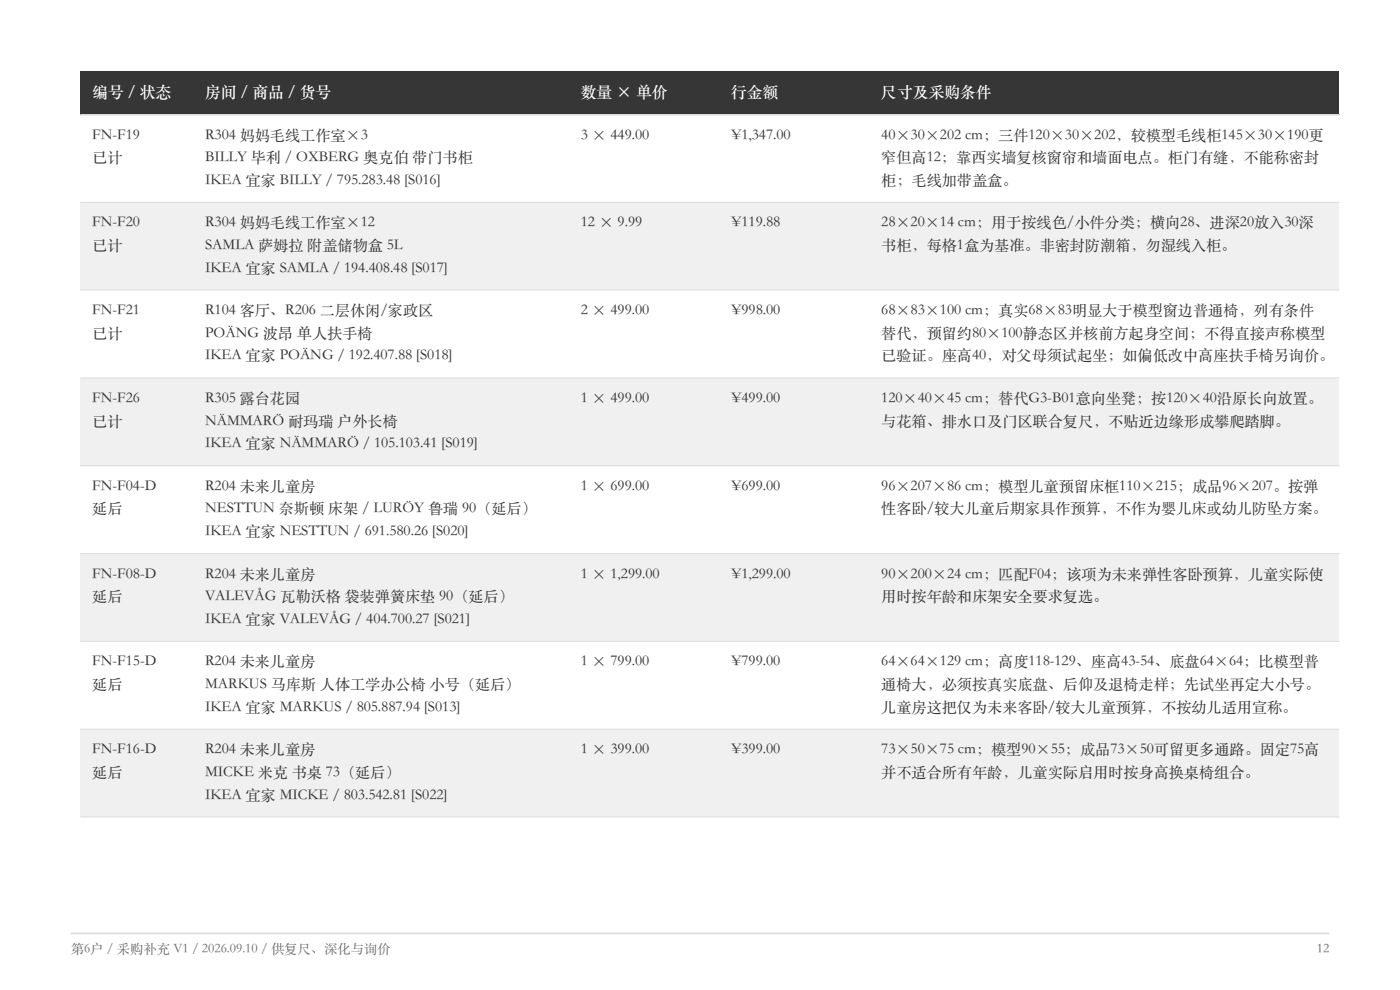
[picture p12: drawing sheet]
<svg xmlns="http://www.w3.org/2000/svg" width="297mm" height="210mm" viewBox="0 0 297 210" stroke-linecap="round" stroke-linejoin="round" font-family="sans-serif">
<defs><g id="words">
<g font-size="3.4" fill="#fff">
<text x="19.6" y="20.6">编号 / 状态</text>
<text x="43.5" y="20.6">房间 / 商品 / 货号</text>
<text x="123.2" y="20.6">数量 × 单价</text>
<text x="155.1" y="20.6">行金额</text>
<text x="187" y="20.6">尺寸及采购条件</text>
</g>
<g font-size="3.2" fill="#263d38">
<text x="19.6" y="29.6">FN-F19</text>
<text x="43.5" y="29.6">R304 妈妈毛线工作室×3</text>
<text x="123.2" y="29.6">3 × 449.00</text>
<text x="155.1" y="29.6">¥1,347.00</text>
<text x="187" y="29.6">40×30×202 cm；三件120×30×202，较模型毛线柜145×30×190更</text>
<text x="19.6" y="34.4">已计</text>
<text x="43.5" y="34.4">BILLY 毕利 / OXBERG 奥克伯 带门书柜</text>
<text x="187" y="34.4">窄但高12；靠西实墙复核窗帘和墙面电点。柜门有缝，不能称密封</text>
<text x="43.5" y="39.2">IKEA 宜家 BILLY / 795.283.48 [S016]</text>
<text x="187" y="39.2">柜；毛线加带盖盒。</text>
<text x="19.6" y="48.2">FN-F20</text>
<text x="19.6" y="53">已计</text>
<text x="43.5" y="48.2">R304 妈妈毛线工作室×12</text>
<text x="43.5" y="53">SAMLA 萨姆拉 附盖储物盒 5L</text>
<text x="123.2" y="48.2">12 × 9.99</text>
<text x="155.1" y="48.2">¥119.88</text>
<text x="187" y="48.2">28×20×14 cm；用于按线色/小件分类；横向28、进深20放入30深</text>
<text x="187" y="53">书柜，每格1盒为基准。非密封防潮箱，勿湿线入柜。</text>
<text x="43.5" y="57.8">IKEA 宜家 SAMLA / 194.408.48 [S017]</text>
<text x="19.6" y="66.9">FN-F21</text>
<text x="19.6" y="71.7">已计</text>
<text x="43.5" y="66.9">R104 客厅、R206 二层休闲/家政区</text>
<text x="43.5" y="71.7">POÄNG 波昂 单人扶手椅</text>
<text x="123.2" y="66.9">2 × 499.00</text>
<text x="155.1" y="66.9">¥998.00</text>
<text x="187" y="66.9">68×83×100 cm；真实68×83明显大于模型窗边普通椅，列有条件</text>
<text x="187" y="71.7">替代，预留约80×100静态区并核前方起身空间；不得直接声称模型</text>
<text x="43.5" y="76.5">IKEA 宜家 POÄNG / 192.407.88 [S018]</text>
<text x="187" y="76.5">已验证。座高40，对父母须试起坐；如偏低改中高座扶手椅另询价。</text>
<text x="19.6" y="85.5">FN-F26</text>
<text x="43.5" y="85.5">R305 露台花园</text>
<text x="123.2" y="85.5">1 × 499.00</text>
<text x="155.1" y="85.5">¥499.00</text>
<text x="187" y="85.5">120×40×45 cm；替代G3-B01意向坐凳；按120×40沿原长向放置。</text>
<text x="19.6" y="90.3">已计</text>
<text x="43.5" y="90.3">NÄMMARÖ 耐玛瑞 户外长椅</text>
<text x="43.5" y="95.1">IKEA 宜家 NÄMMARÖ / 105.103.41 [S019]</text>
<text x="187" y="90.3">与花箱、排水口及门区联合复尺，不贴近边缘形成攀爬踏脚。</text>
<text x="19.6" y="104.1">FN-F04-D</text>
<text x="43.5" y="104.1">R204 未来儿童房</text>
<text x="123.2" y="104.1">1 × 699.00</text>
<text x="155.1" y="104.1">¥699.00</text>
<text x="187" y="104.1">96×207×86 cm；模型儿童预留床框110×215；成品96×207。按弹</text>
<text x="19.6" y="108.9">延后</text>
<text x="43.5" y="108.9">NESTTUN 奈斯顿 床架 / LURÖY 鲁瑞 90（延后）</text>
<text x="43.5" y="113.7">IKEA 宜家 NESTTUN / 691.580.26 [S020]</text>
<text x="187" y="108.9">性客卧/较大儿童后期家具作预算，不作为婴儿床或幼儿防坠方案。</text>
<text x="19.6" y="122.7">FN-F08-D</text>
<text x="43.5" y="122.7">R204 未来儿童房</text>
<text x="123.2" y="122.7">1 × 1,299.00</text>
<text x="155.1" y="122.7">¥1,299.00</text>
<text x="187" y="122.7">90×200×24 cm；匹配F04；该项为未来弹性客卧预算，儿童实际使</text>
<text x="19.6" y="127.5">延后</text>
<text x="43.5" y="127.5">VALEVÅG 瓦勒沃格 袋装弹簧床垫 90（延后）</text>
<text x="187" y="127.5">用时按年龄和床架安全要求复选。</text>
<text x="43.5" y="132.3">IKEA 宜家 VALEVÅG / 404.700.27 [S021]</text>
<text x="19.6" y="141.4">FN-F15-D</text>
<text x="43.5" y="141.4">R204 未来儿童房</text>
<text x="123.2" y="141.4">1 × 799.00</text>
<text x="155.1" y="141.4">¥799.00</text>
<text x="187" y="141.4">64×64×129 cm；高度118-129、座高43-54、底盘64×64；比模型普</text>
<text x="19.6" y="146.2">延后</text>
<text x="43.5" y="146.2">MARKUS 马库斯 人体工学办公椅 小号（延后）</text>
<text x="187" y="146.2">通椅大，必须按真实底盘、后仰及退椅走样；先试坐再定大小号。</text>
<text x="43.5" y="151">IKEA 宜家 MARKUS / 805.887.94 [S013]</text>
<text x="187" y="151">儿童房这把仅为未来客卧/较大儿童预算，不按幼儿适用宣称。</text>
<text x="19.6" y="160">FN-F16-D</text>
<text x="43.5" y="160">R204 未来儿童房</text>
<text x="123.2" y="160">1 × 399.00</text>
<text x="155.1" y="160">¥399.00</text>
<text x="187" y="160">73×50×75 cm；模型90×55；成品73×50可留更多通路。固定75高</text>
<text x="19.6" y="164.8">延后</text>
<text x="43.5" y="164.8">MICKE 米克 书桌 73（延后）</text>
<text x="187" y="164.8">并不适合所有年龄，儿童实际启用时按身高换桌椅组合。</text>
<text x="43.5" y="169.6">IKEA 宜家 MICKE / 803.542.81 [S022]</text>
</g>
<g font-size="2.8" fill="#64736c">
<text x="15" y="202.2">第6户 / 采购补充 V1 / 2026.09.10 / 供复尺、深化与询价</text>
<text x="279.4" y="202.2">12</text>
</g>
</g></defs>
<path d="M15 198h267" fill="none" stroke="#d9ded6" stroke-width=".35"/>
<path d="M17.1 15.1h267v9.2h-267z" fill-rule="evenodd" fill="#263d38"/>
<path d="M17.1 24.3h267v18.6h-267z" fill-rule="evenodd" fill="#fff"/>
<path d="M17.1 42.9h267v18.6h-267z" fill-rule="evenodd" fill="#eff2ea"/>
<path d="M17.1 61.5h267v18.7h-267z" fill-rule="evenodd" fill="#fff"/>
<path d="M17.1 80.2h267v18.6h-267z" fill-rule="evenodd" fill="#eff2ea"/>
<path d="M17.1 98.8h267v18.6h-267z" fill-rule="evenodd" fill="#fff"/>
<path d="M17.1 117.4h267v18.6h-267z" fill-rule="evenodd" fill="#eff2ea"/>
<path d="M17.1 136h267v18.7h-267z" fill-rule="evenodd" fill="#fff"/>
<path d="M17.1 154.7h267v18.6h-267z" fill-rule="evenodd" fill="#eff2ea"/>
<path d="M17.1 24.3h267" fill="none" stroke="#263d38" stroke-width=".25"/>
<path d="M17.1 24.3h267M17.1 42.9h267M17.1 61.5h267M17.1 80.2h267M17.1 98.8h267M17.1 117.4h267M17.1 136h267M17.1 154.7h267M17.1 173.3h267" fill="none" stroke="#d9ded6" stroke-width=".21"/>
<use href="#words"/>
</svg>
